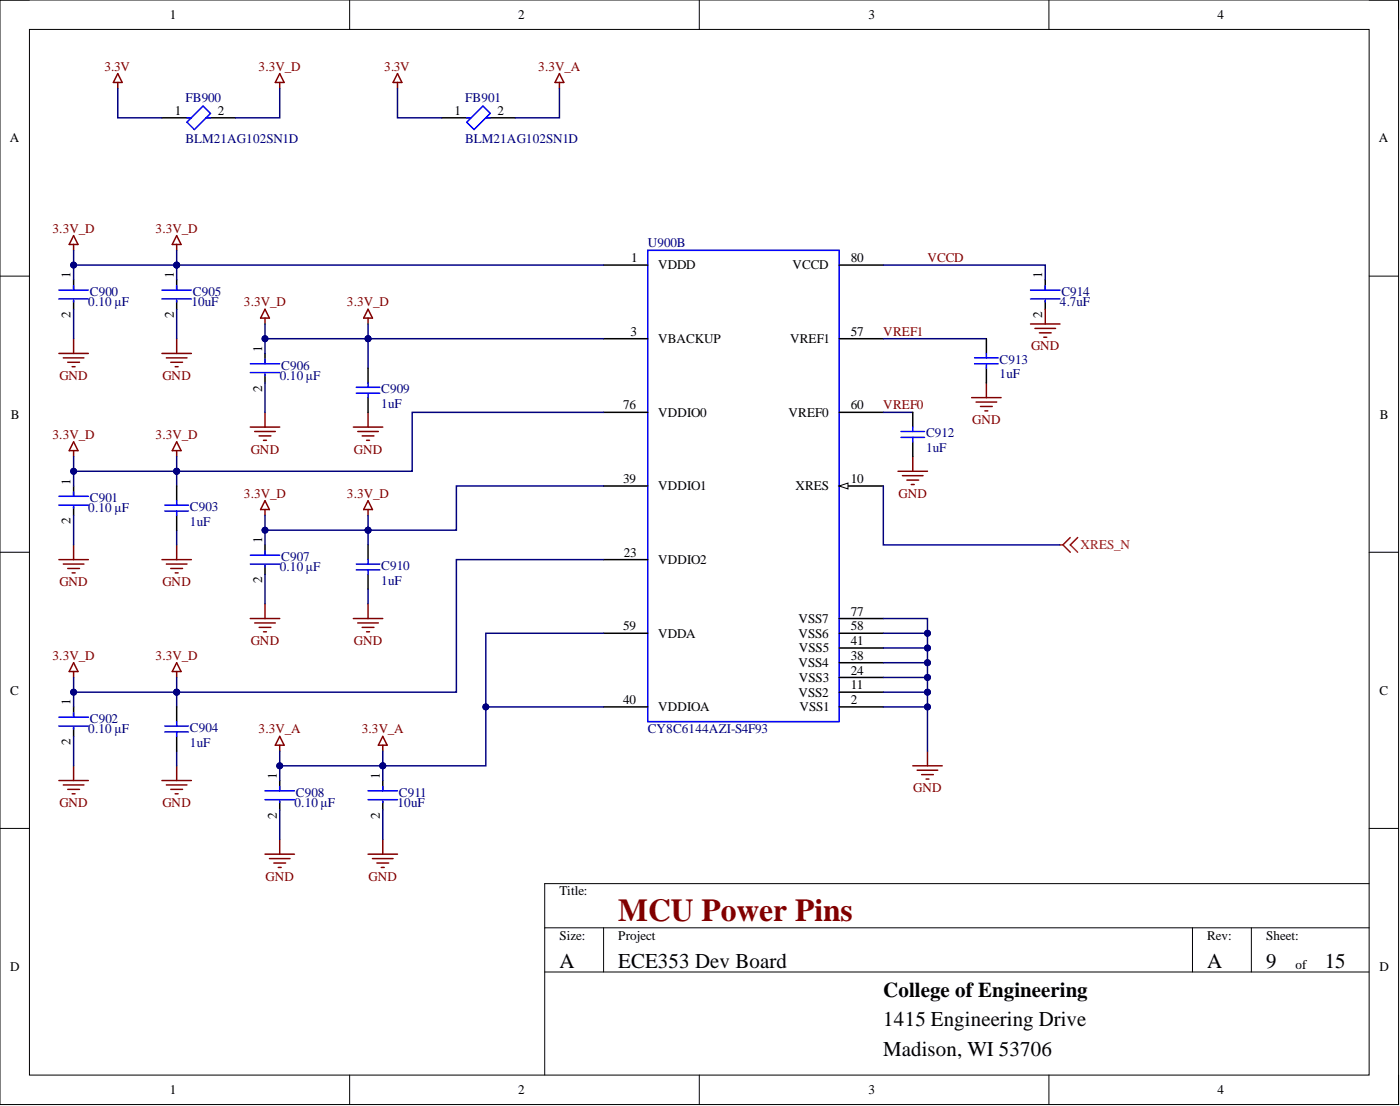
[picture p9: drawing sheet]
<svg xmlns="http://www.w3.org/2000/svg" width="241mm" height="190mm" viewBox="0 0 241 190" stroke-linecap="round" stroke-linejoin="round" font-family="sans-serif">
<defs><g id="words">
<text font-size="5.5" fill="#800000" x="106.6" y="158.6">MCU Power Pins</text>
<g font-size="3.6">
<text x="96.4" y="166.7">A</text>
<text x="106.6" y="166.7">ECE353 Dev Board</text>
<text x="208.1" y="166.7">A</text>
<text x="218.2" y="166.7">9</text>
<text x="228.4" y="166.7">15</text>
<text x="152.2" y="171.7">College of Engineering</text>
<text x="152.2" y="176.8">1415 Engineering Drive</text>
<text x="152.2" y="181.9">Madison, WI 53706</text>
</g>
<g font-size="2.3">
<text x="29.3" y="3.3">1</text>
<text x="89.3" y="3.3">2</text>
<text x="149.7" y="3.3">3</text>
<text x="209.8" y="3.3">4</text>
<text x="30.1" y="19.8">1</text>
<text x="37.6" y="19.8">2</text>
<text x="78.3" y="19.8">1</text>
<text x="85.8" y="19.8">2</text>
<text x="1.7" y="24.5">A</text>
<text x="237.7" y="24.5">A</text>
<text x="12.2" y="47.9" transform="rotate(-90 12.2 47.9)">1</text>
<text x="29.9" y="47.9" transform="rotate(-90 29.9 47.9)">1</text>
<text x="108.8" y="45.1">1</text>
<text x="113.4" y="46.4">VDDD</text>
<text x="136.6" y="46.4">VCCD</text>
<text x="146.7" y="45.1">80</text>
<text x="179.7" y="47.9" transform="rotate(-90 179.7 47.9)">1</text>
<text x="12.2" y="54.8" transform="rotate(-90 12.2 54.8)">2</text>
<text x="29.9" y="54.8" transform="rotate(-90 29.9 54.8)">2</text>
<text x="108.7" y="57.8">3</text>
<text x="113.4" y="59.1">VBACKUP</text>
<text x="136.2" y="59.1">VREF1</text>
<text x="146.7" y="57.8">57</text>
<text x="179.7" y="54.8" transform="rotate(-90 179.7 54.8)">2</text>
<text x="45.2" y="60.6" transform="rotate(-90 45.2 60.6)">1</text>
<text x="45.2" y="67.5" transform="rotate(-90 45.2 67.5)">2</text>
<text x="107.4" y="70.5">76</text>
<text x="113.4" y="71.8">VDDIO0</text>
<text x="135.9" y="71.8">VREF0</text>
<text x="146.7" y="70.5">60</text>
<text x="1.9" y="72.1">B</text>
<text x="237.8" y="72.1">B</text>
<text x="12.2" y="83.5" transform="rotate(-90 12.2 83.5)">1</text>
<text x="107.4" y="83.2">39</text>
<text x="146.7" y="83.2">10</text>
<text x="113.4" y="84.5">VDDIO1</text>
<text x="137.1" y="84.5">XRES</text>
<text x="12.2" y="90.3" transform="rotate(-90 12.2 90.3)">2</text>
<text x="45.2" y="93.6" transform="rotate(-90 45.2 93.6)">1</text>
<text x="107.5" y="95.9">23</text>
<text x="45.2" y="100.5" transform="rotate(-90 45.2 100.5)">2</text>
<text x="113.4" y="97.2">VDDIO2</text>
<text x="137.6" y="107.3">VSS7</text>
<text x="146.7" y="106">77</text>
<text x="107.4" y="108.6">59</text>
<text x="113.4" y="109.8">VDDA</text>
<text x="137.6" y="109.8">VSS6</text>
<text x="137.7" y="112.4">VSS5</text>
<text x="146.7" y="113.6">38</text>
<text x="146.7" y="111.1">41</text>
<text x="146.7" y="108.6">58</text>
<text x="1.8" y="119.6">C</text>
<text x="137.6" y="120">VSS2</text>
<text x="137.6" y="114.9">VSS4</text>
<text x="137.7" y="117.4">VSS3</text>
<text x="146.7" y="116.2">24</text>
<text x="146.7" y="118.7">11</text>
<text x="237.8" y="119.6">C</text>
<text x="12.2" y="121.5" transform="rotate(-90 12.2 121.5)">1</text>
<text x="107.4" y="121.3">40</text>
<text x="113.4" y="122.5">VDDIOA</text>
<text x="137.8" y="122.5">VSS1</text>
<text x="146.7" y="121.3">2</text>
<text x="12.2" y="128.4" transform="rotate(-90 12.2 128.4)">2</text>
<text x="47.7" y="134.2" transform="rotate(-90 47.7 134.2)">1</text>
<text x="65.5" y="134.2" transform="rotate(-90 65.5 134.2)">1</text>
<text x="47.7" y="141" transform="rotate(-90 47.7 141)">2</text>
<text x="65.5" y="141" transform="rotate(-90 65.5 141)">2</text>
<text x="96.4" y="154.2">Title:</text>
<text x="96.4" y="161.8">Size:</text>
<text x="106.6" y="161.8">Project</text>
<text x="208.1" y="161.8">Rev:</text>
<text x="218.2" y="161.8">Sheet:</text>
<text x="1.8" y="167.3">D</text>
<text x="223.3" y="166.9">of</text>
<text x="237.8" y="167.3">D</text>
<text x="29.3" y="188.5">1</text>
<text x="89.3" y="188.5">2</text>
<text x="149.7" y="188.5">3</text>
<text x="209.8" y="188.5">4</text>
</g>
<g font-size="2.3" fill="#800000">
<text x="18" y="12.2">3.3V</text>
<text x="44.6" y="12.2">3.3V_D</text>
<text x="66.2" y="12.2">3.3V</text>
<text x="92.8" y="12.2">3.3V_A</text>
<text x="9.1" y="40.1">3.3V_D</text>
<text x="26.8" y="40.1">3.3V_D</text>
<text x="159.9" y="45.1">VCCD</text>
<text x="42" y="52.8">3.3V_D</text>
<text x="59.8" y="52.8">3.3V_D</text>
<text x="152.2" y="57.8">VREF1</text>
<text x="10.2" y="65.4">GND</text>
<text x="28" y="65.4">GND</text>
<text x="177.7" y="60.4">GND</text>
<text x="152.2" y="70.5">VREF0</text>
<text x="9.1" y="75.6">3.3V_D</text>
<text x="26.8" y="75.6">3.3V_D</text>
<text x="167.6" y="73.1">GND</text>
<text x="43.2" y="78.1">GND</text>
<text x="61" y="78.1">GND</text>
<text x="42" y="85.7">3.3V_D</text>
<text x="59.8" y="85.7">3.3V_D</text>
<text x="154.9" y="85.7">GND</text>
<text x="10.2" y="101">GND</text>
<text x="28" y="101">GND</text>
<text x="9.1" y="113.6">3.3V_D</text>
<text x="26.8" y="113.6">3.3V_D</text>
<text x="43.2" y="111.1">GND</text>
<text x="61" y="111.1">GND</text>
<text x="44.6" y="126.3">3.3V_A</text>
<text x="62.3" y="126.3">3.3V_A</text>
<text x="157.4" y="136.5">GND</text>
<text x="10.2" y="139">GND</text>
<text x="28" y="139">GND</text>
<text x="45.8" y="151.7">GND</text>
<text x="63.5" y="151.7">GND</text>
</g>
<g font-size="2.3" fill="#000080">
<text x="32" y="17.5">FB900</text>
<text x="80.2" y="17.5">FB901</text>
<text x="32" y="24.6">BLM21AG102SN1D</text>
<text x="80.2" y="24.6">BLM21AG102SN1D</text>
<text x="111.6" y="42.6">U900B</text>
<text x="15.2" y="52.8">0.10 μF</text>
<text x="15.5" y="51">C900</text>
<text x="33" y="52.8">10uF</text>
<text x="33.2" y="51">C905</text>
<text x="182.7" y="52.8">4.7uF</text>
<text x="182.9" y="51">C914</text>
<text x="48.2" y="65.4">0.10 μF</text>
<text x="48.5" y="63.7">C906</text>
<text x="172.3" y="65.2">1uF</text>
<text x="172.3" y="62.7">C913</text>
<text x="65.7" y="70.3">1uF</text>
<text x="65.7" y="67.7">C909</text>
<text x="159.6" y="77.9">1uF</text>
<text x="159.6" y="75.3">C912</text>
<text x="15.2" y="88.3">0.10 μF</text>
<text x="15.5" y="86.5">C901</text>
<text x="32.7" y="88">C903</text>
<text x="32.7" y="90.6">1uF</text>
<text x="48.2" y="98.4">0.10 μF</text>
<text x="48.5" y="96.6">C907</text>
<text x="65.7" y="100.7">1uF</text>
<text x="65.7" y="98.2">C910</text>
<text x="15.5" y="124.5">C902</text>
<text x="15.2" y="126.3">0.10 μF</text>
<text x="32.7" y="128.6">1uF</text>
<text x="32.7" y="126.1">C904</text>
<text x="111.6" y="126.3">CY8C6144AZI-S4F93</text>
<text x="51" y="137.2">C908</text>
<text x="68.8" y="137.2">C911</text>
<text x="50.7" y="139">0.10 μF</text>
<text x="68.5" y="139">10uF</text>
</g>
<text font-size="2.3" fill="#f00" x="186.2" y="94.6">XRES_N</text>
</g></defs>
<g fill="none" stroke="#000" stroke-width=".17">
<path d="M0 0h241.1v190.2h-241.1zM0 0h5.1M60.3 0v5.1M120.5 0v5.1M180.8 0v5.1M236 0h5.1v5.1M5.1 5.1h230.9v180.1h-230.9zM0 47.6h5.1M236 47.6h5.1M0 95.1h5.1M236 95.1h5.1M0 142.7h5.1"/>
<path d="M93.9 159.8h142.1M104 159.8v7.6M205.5 159.8v7.6M215.7 159.8v7.6M236 142.7h5.1M236 152.2h-142.1v33M93.9 167.4h142.1M60.3 185.2v5M120.5 185.2v5M180.8 185.2v5M241.1 185.2v5"/>
</g>
<path d="M182.7 93.9h.5M183.2 93.9l1.3 1.2M184.5 92.6l-1.3 1.3M185.7 92.6l-1.2 1.3 1.2 1.2" fill="none" stroke="#f00" stroke-width=".26"/>
<g fill="none" stroke="#800000" stroke-width=".26">
<path d="M20.3 12.7l.8 1.5h-1.6zM20.3 14.2v1M48.2 12.7l.8 1.5h-1.6zM48.2 14.2v1M68.5 12.7l.8 1.5h-1.6zM68.5 14.2v1M96.4 12.7l.8 1.5h-1.5zM96.4 14.2v1M12.7 42.1v1M12.7 58.3v2.6M12.7 40.6l.7 1.5h-1.5zM30.4 42.1v1"/>
<path d="M30.4 58.3v2.6M30.4 40.6l.8 1.5h-1.5zM45.7 54.8v1M45.7 53.3l.7 1.5h-1.5zM63.4 54.8v1M63.4 53.3l.8 1.5h-1.5zM177.6 55.8h5.1M178.4 56.6h3.5M179.1 57.3h2.1M179.9 58.1h.5M180.2 53.3v2.5M10.1 60.9h5.1"/>
<path d="M10.9 61.6h3.6M11.7 62.4h2M12.4 63.2h.5M12.7 77.6v1M12.7 76.1l.7 1.5h-1.5zM27.9 60.9h5.1M28.7 61.6h3.5M29.4 62.4h2.1M30.2 63.2h.5M30.4 77.6v1M30.4 76.1l.8 1.5h-1.5zM43.1 73.6h5.1"/>
<path d="M43.9 74.3h3.5M44.7 75.1h2M45.4 75.8h.5M45.7 71v2.6M60.9 73.6h5.1M61.7 74.3h3.5M62.4 75.1h2.1M63.2 75.8h.5M63.4 71v2.6M157.3 78.6v2.6M167.5 68.5h5M168.2 69.2h3.6"/>
<path d="M169 70h2M169.8 70.8h.5M170 66v2.5M10.1 96.4h5.1M10.9 97.2h3.6M11.7 97.9h2M12.4 98.7h.5M12.7 93.9v2.5M27.9 96.4h5.1M28.7 97.2h3.5M29.4 97.9h2.1M30.2 98.7h.5"/>
<path d="M30.4 93.9v2.5M45.7 87.8v1M45.7 86.2l.7 1.6h-1.5zM63.4 87.8v1M63.4 86.2l.8 1.6h-1.5zM154.8 81.2h5.1M155.5 81.9h3.6M156.3 82.7h2M157.1 83.5h.5M12.7 115.7v1M12.7 114.1l.7 1.6h-1.5zM30.4 115.7v1"/>
<path d="M30.4 114.1l.8 1.6h-1.5zM43.1 106.5h5.1M43.9 107.3h3.5M44.7 108.1h2M45.4 108.8h.5M45.7 104v2.5M60.9 106.5h5.1M61.7 107.3h3.5M62.4 108.1h2.1M63.2 108.8h.5M63.4 104v2.5M10.1 134.4h5.1"/>
<path d="M10.9 135.2h3.6M11.7 136h2M12.4 136.7h.5M12.7 131.9v2.5M27.9 134.4h5.1M28.7 135.2h3.5M29.4 136h2.1M30.2 136.7h.5M30.4 131.9v2.5M48.2 128.4v1M48.2 126.8l.8 1.6h-1.6zM66 128.4v1"/>
<path d="M66 126.8l.7 1.6h-1.5zM157.3 131.9h5.1M158.1 132.7h3.5M158.8 133.4h2.1M159.6 134.2h.5M159.9 129.4v2.5M45.7 147.1h5M46.4 147.9h3.6M47.2 148.6h2M48 149.4h.5M48.2 144.6v2.5M63.4 147.1h5.1"/>
<path d="M64.2 147.9h3.5M65 148.6h2M65.7 149.4h.5M66 144.6v2.5"/>
</g>
<g fill="none" stroke="#000" stroke-width=".26">
<path d="M27.9 20.3h5.1M35.5 20.3h5.1M76.1 20.3h5.1M83.7 20.3h5.1M12.7 48.2v1.8M12.7 51.7v1.6M104 45.7h7.6M104 58.3h7.6M144.6 45.7h7.6M144.6 58.3h7.6M180.2 48.2v1.8M180.2 51.7v1.6"/>
<path d="M45.7 60.9v1.8M45.7 64.4v1.6M104 71h7.6M144.6 71h7.6M12.7 83.7v1.8M12.7 87.3v1.5M45.7 93.9v1.7M45.7 97.4v1.5M104 96.4h7.6M104 83.7h7.6M144.6 83.7h7.6M104 109.1h7.6"/>
<path d="M144.6 116.7h7.6M144.6 119.2h7.6M144.6 114.1h7.6M144.6 111.6h7.6M144.6 109.1h7.6M144.6 106.5h7.6M12.7 121.8v1.7M12.7 125.3v1.5M48.2 134.4v1.8M48.2 138v1.5M104 121.8h7.6M144.6 121.8h7.6"/>
</g>
<g fill="none" stroke="#00f" stroke-width=".26">
<path d="M32.2 21.1l2.8-2.8 1.3 1.2-2.8 2.8zM32.2 20.3h.8M35.5 20.3h.8M80.4 20.3h.8M80.4 21.1l2.8-2.8 1.3 1.2-2.8 2.8zM83.7 20.3h.8M10.1 50h5.1M10.1 51.5h5.1M12.7 49.2v.8M12.7 51.7v.3M111.6 43.1h33v81.2h-33zM177.6 50h5.1"/>
<path d="M177.6 51.5h5.1M180.2 49.2v.8M180.2 51.7v.3M43.1 62.7h5.1M43.1 64.2h5.1M45.7 61.9v.8M45.7 64.4v.3M10.1 85.5h5.1M10.1 87h5.1M12.7 84.7v.8M12.7 87.3v.2M43.1 95.6h5.1"/>
<path d="M43.1 97.2h5.1M45.7 94.9v.7M45.7 97.4v.3M10.1 123.5h5.1M10.1 125.1h5.1M12.7 122.8v.7M12.7 125.3v.3M45.7 136.2h5M45.7 137.7h5M48.2 135.5v.7M48.2 138v.2"/>
</g>
<path d="M144.6 83.7l1.6-.5v1z" fill="#f8fcff"/>
<path d="M144.6 83.7l1.6-.5v1z" fill="none" stroke="#000" stroke-width=".17"/>
<path d="M30.4 48.2v1.8M30.4 51.7v1.6M63.4 93.9v2.5M63.4 98.9v2.6M66 134.4v1.8M66 138v1.5" fill="none" stroke="#000" stroke-width=".26"/>
<path d="M27.9 50h5.1M27.9 51.5h5.1M30.4 49.2v.8M30.4 51.7v.3M61.4 97.2h4.1M61.4 98.2h4.1M63.4 96.4v.8M63.4 98.2v.7M63.4 136.2h5.1M63.4 137.7h5.1M66 135.5v.7M66 138v.2" fill="none" stroke="#00f" stroke-width=".26"/>
<path d="M152.2 106.5h7.7v22.9" fill="none" stroke="#000080" stroke-width=".26"/>
<circle cx="159.9" cy="109.1" r=".51" fill="#000080"/>
<circle cx="159.9" cy="109.1" r=".51" fill="none" stroke="#000080" stroke-width=".17"/>
<circle cx="159.9" cy="111.6" r=".51" fill="#000080"/>
<circle cx="159.9" cy="111.6" r=".51" fill="none" stroke="#000080" stroke-width=".17"/>
<circle cx="159.9" cy="114.1" r=".51" fill="#000080"/>
<circle cx="159.9" cy="114.1" r=".51" fill="none" stroke="#000080" stroke-width=".17"/>
<circle cx="159.9" cy="116.7" r=".51" fill="#000080"/>
<circle cx="159.9" cy="116.7" r=".51" fill="none" stroke="#000080" stroke-width=".17"/>
<circle cx="159.9" cy="119.2" r=".51" fill="#000080"/>
<circle cx="159.9" cy="119.2" r=".51" fill="none" stroke="#000080" stroke-width=".17"/>
<circle cx="159.9" cy="121.8" r=".51" fill="#000080"/>
<circle cx="159.9" cy="121.8" r=".51" fill="none" stroke="#000080" stroke-width=".17"/>
<path d="M152.2 121.8h7.7" fill="none" stroke="#000080" stroke-width=".26"/>
<circle cx="159.9" cy="121.8" r=".51" fill="#000080"/>
<circle cx="159.9" cy="121.8" r=".51" fill="none" stroke="#000080" stroke-width=".17"/>
<path d="M152.2 119.2h7.7" fill="none" stroke="#000080" stroke-width=".26"/>
<circle cx="159.9" cy="119.2" r=".51" fill="#000080"/>
<circle cx="159.9" cy="119.2" r=".51" fill="none" stroke="#000080" stroke-width=".17"/>
<path d="M152.2 116.7h7.7" fill="none" stroke="#000080" stroke-width=".26"/>
<circle cx="159.9" cy="116.7" r=".51" fill="#000080"/>
<circle cx="159.9" cy="116.7" r=".51" fill="none" stroke="#000080" stroke-width=".17"/>
<path d="M152.2 114.1h7.7" fill="none" stroke="#000080" stroke-width=".26"/>
<circle cx="159.9" cy="114.1" r=".51" fill="#000080"/>
<circle cx="159.9" cy="114.1" r=".51" fill="none" stroke="#000080" stroke-width=".17"/>
<path d="M152.2 111.6h7.7" fill="none" stroke="#000080" stroke-width=".26"/>
<circle cx="159.9" cy="111.6" r=".51" fill="#000080"/>
<circle cx="159.9" cy="111.6" r=".51" fill="none" stroke="#000080" stroke-width=".17"/>
<path d="M152.2 109.1h7.7" fill="none" stroke="#000080" stroke-width=".26"/>
<circle cx="159.9" cy="109.1" r=".51" fill="#000080"/>
<circle cx="159.9" cy="109.1" r=".51" fill="none" stroke="#000080" stroke-width=".17"/>
<path d="M12.7 53.3v5M30.4 53.3v5M30.4 45.7h73.6" fill="none" stroke="#000080" stroke-width=".26"/>
<circle cx="30.4" cy="45.7" r=".51" fill="#000080"/>
<circle cx="30.4" cy="45.7" r=".51" fill="none" stroke="#000080" stroke-width=".17"/>
<path d="M12.7 45.7h17.7" fill="none" stroke="#000080" stroke-width=".26"/>
<circle cx="30.4" cy="45.7" r=".51" fill="#000080"/>
<circle cx="30.4" cy="45.7" r=".51" fill="none" stroke="#000080" stroke-width=".17"/>
<circle cx="12.7" cy="45.7" r=".51" fill="#000080"/>
<circle cx="12.7" cy="45.7" r=".51" fill="none" stroke="#000080" stroke-width=".17"/>
<path d="M20.3 15.2v5.1h7.6M48.2 15.2v5.1h-7.6M68.5 15.2v5.1h7.6M96.4 15.2v5.1h-7.6M12.7 43.1v5.1" fill="none" stroke="#000080" stroke-width=".26"/>
<circle cx="12.7" cy="45.7" r=".51" fill="#000080"/>
<circle cx="12.7" cy="45.7" r=".51" fill="none" stroke="#000080" stroke-width=".17"/>
<path d="M30.4 43.1v5.1" fill="none" stroke="#000080" stroke-width=".26"/>
<circle cx="30.4" cy="45.7" r=".51" fill="#000080"/>
<circle cx="30.4" cy="45.7" r=".51" fill="none" stroke="#000080" stroke-width=".17"/>
<path d="M45.7 58.3h17.7M45.7 66v5" fill="none" stroke="#000080" stroke-width=".26"/>
<circle cx="63.4" cy="58.3" r=".51" fill="#000080"/>
<circle cx="63.4" cy="58.3" r=".51" fill="none" stroke="#000080" stroke-width=".17"/>
<circle cx="45.7" cy="58.3" r=".51" fill="#000080"/>
<circle cx="45.7" cy="58.3" r=".51" fill="none" stroke="#000080" stroke-width=".17"/>
<path d="M45.7 55.8v5.1" fill="none" stroke="#000080" stroke-width=".26"/>
<circle cx="45.7" cy="58.3" r=".51" fill="#000080"/>
<circle cx="45.7" cy="58.3" r=".51" fill="none" stroke="#000080" stroke-width=".17"/>
<path d="M63.4 55.8v7.6" fill="none" stroke="#000080" stroke-width=".26"/>
<circle cx="63.4" cy="58.3" r=".51" fill="#000080"/>
<circle cx="63.4" cy="58.3" r=".51" fill="none" stroke="#000080" stroke-width=".17"/>
<path d="M63.4 58.3h40.6" fill="none" stroke="#000080" stroke-width=".26"/>
<circle cx="63.4" cy="58.3" r=".51" fill="#000080"/>
<circle cx="63.4" cy="58.3" r=".51" fill="none" stroke="#000080" stroke-width=".17"/>
<path d="M12.7 88.8v5.1M12.7 81.2h17.7" fill="none" stroke="#000080" stroke-width=".26"/>
<circle cx="30.4" cy="81.2" r=".51" fill="#000080"/>
<circle cx="30.4" cy="81.2" r=".51" fill="none" stroke="#000080" stroke-width=".17"/>
<circle cx="12.7" cy="81.2" r=".51" fill="#000080"/>
<circle cx="12.7" cy="81.2" r=".51" fill="none" stroke="#000080" stroke-width=".17"/>
<path d="M12.7 78.6v5.1" fill="none" stroke="#000080" stroke-width=".26"/>
<circle cx="12.7" cy="81.2" r=".51" fill="#000080"/>
<circle cx="12.7" cy="81.2" r=".51" fill="none" stroke="#000080" stroke-width=".17"/>
<path d="M30.4 78.6v5.1" fill="none" stroke="#000080" stroke-width=".26"/>
<circle cx="30.4" cy="81.2" r=".51" fill="#000080"/>
<circle cx="30.4" cy="81.2" r=".51" fill="none" stroke="#000080" stroke-width=".17"/>
<path d="M45.7 98.9v5.1M45.7 91.3h17.7" fill="none" stroke="#000080" stroke-width=".26"/>
<circle cx="63.4" cy="91.3" r=".51" fill="#000080"/>
<circle cx="63.4" cy="91.3" r=".51" fill="none" stroke="#000080" stroke-width=".17"/>
<circle cx="45.7" cy="91.3" r=".51" fill="#000080"/>
<circle cx="45.7" cy="91.3" r=".51" fill="none" stroke="#000080" stroke-width=".17"/>
<path d="M45.7 88.8v5.1" fill="none" stroke="#000080" stroke-width=".26"/>
<circle cx="45.7" cy="91.3" r=".51" fill="#000080"/>
<circle cx="45.7" cy="91.3" r=".51" fill="none" stroke="#000080" stroke-width=".17"/>
<path d="M63.4 88.8v5.1" fill="none" stroke="#000080" stroke-width=".26"/>
<circle cx="63.4" cy="91.3" r=".51" fill="#000080"/>
<circle cx="63.4" cy="91.3" r=".51" fill="none" stroke="#000080" stroke-width=".17"/>
<path d="M104 83.7h-25.3v7.6h-15.3" fill="none" stroke="#000080" stroke-width=".26"/>
<circle cx="63.4" cy="91.3" r=".51" fill="#000080"/>
<circle cx="63.4" cy="91.3" r=".51" fill="none" stroke="#000080" stroke-width=".17"/>
<path d="M104 71h-33v10.2h-40.6" fill="none" stroke="#000080" stroke-width=".26"/>
<circle cx="30.4" cy="81.2" r=".51" fill="#000080"/>
<circle cx="30.4" cy="81.2" r=".51" fill="none" stroke="#000080" stroke-width=".17"/>
<path d="M12.7 119.2h17.7M12.7 126.8v5.1" fill="none" stroke="#000080" stroke-width=".26"/>
<circle cx="30.4" cy="119.2" r=".51" fill="#000080"/>
<circle cx="30.4" cy="119.2" r=".51" fill="none" stroke="#000080" stroke-width=".17"/>
<circle cx="12.7" cy="119.2" r=".51" fill="#000080"/>
<circle cx="12.7" cy="119.2" r=".51" fill="none" stroke="#000080" stroke-width=".17"/>
<path d="M12.7 116.7v5.1" fill="none" stroke="#000080" stroke-width=".26"/>
<circle cx="12.7" cy="119.2" r=".51" fill="#000080"/>
<circle cx="12.7" cy="119.2" r=".51" fill="none" stroke="#000080" stroke-width=".17"/>
<path d="M30.4 116.7v5.1" fill="none" stroke="#000080" stroke-width=".26"/>
<circle cx="30.4" cy="119.2" r=".51" fill="#000080"/>
<circle cx="30.4" cy="119.2" r=".51" fill="none" stroke="#000080" stroke-width=".17"/>
<path d="M104 96.4h-25.3v22.8h-48.3" fill="none" stroke="#000080" stroke-width=".26"/>
<circle cx="30.4" cy="119.2" r=".51" fill="#000080"/>
<circle cx="30.4" cy="119.2" r=".51" fill="none" stroke="#000080" stroke-width=".17"/>
<path d="M48.2 139.5v5.1M48.2 131.9h17.8M66 139.5v5.1" fill="none" stroke="#000080" stroke-width=".26"/>
<circle cx="66" cy="131.9" r=".51" fill="#000080"/>
<circle cx="66" cy="131.9" r=".51" fill="none" stroke="#000080" stroke-width=".17"/>
<circle cx="48.2" cy="131.9" r=".51" fill="#000080"/>
<circle cx="48.2" cy="131.9" r=".51" fill="none" stroke="#000080" stroke-width=".17"/>
<path d="M48.2 129.4v5" fill="none" stroke="#000080" stroke-width=".26"/>
<circle cx="48.2" cy="131.9" r=".51" fill="#000080"/>
<circle cx="48.2" cy="131.9" r=".51" fill="none" stroke="#000080" stroke-width=".17"/>
<path d="M66 129.4v5" fill="none" stroke="#000080" stroke-width=".26"/>
<circle cx="66" cy="131.9" r=".51" fill="#000080"/>
<circle cx="66" cy="131.9" r=".51" fill="none" stroke="#000080" stroke-width=".17"/>
<path d="M104 109.1h-20.3v22.8h-17.7" fill="none" stroke="#000080" stroke-width=".26"/>
<circle cx="83.7" cy="121.8" r=".51" fill="#000080"/>
<circle cx="83.7" cy="121.8" r=".51" fill="none" stroke="#000080" stroke-width=".17"/>
<circle cx="66" cy="131.9" r=".51" fill="#000080"/>
<circle cx="66" cy="131.9" r=".51" fill="none" stroke="#000080" stroke-width=".17"/>
<path d="M83.7 121.8h20.3" fill="none" stroke="#000080" stroke-width=".26"/>
<circle cx="83.7" cy="121.8" r=".51" fill="#000080"/>
<circle cx="83.7" cy="121.8" r=".51" fill="none" stroke="#000080" stroke-width=".17"/>
<path d="M152.2 45.7h28v2.5M152.2 58.3h17.8M152.2 71h5.1M30.4 91.3v2.6M152.2 83.7v10.2h30.5M63.4 101.5v2.5M30.4 129.4v2.5" fill="none" stroke="#000080" stroke-width=".26"/>
<path d="M170 58.3v2.6M63.4 63.4v2.6M63.4 68.5v2.5M157.3 71v2.6M157.3 76.1v2.5M170 63.4v2.6M30.4 83.7v2.5M30.4 88.8v2.5M30.4 121.8v2.5M30.4 126.8v2.6" fill="none" stroke="#000" stroke-width=".26"/>
<g fill="none" stroke="#00f" stroke-width=".26">
<path d="M61.4 66.7h4.1M61.4 67.7h4.1M63.4 66v.7M63.4 67.7v.8M155.3 74.3h4.1M155.3 75.3h4.1M157.3 73.6v.7M157.3 75.3v.8M168 61.6h4M168 62.7h4M170 60.9v.7M170 62.7v.7"/>
<path d="M28.4 87h4.1M28.4 88h4.1M30.4 86.2v.8M30.4 88v.8M28.4 125.1h4.1M28.4 126.1h4.1M30.4 124.3v.8M30.4 126.1v.7"/>
</g>
<use href="#words"/>
</svg>
